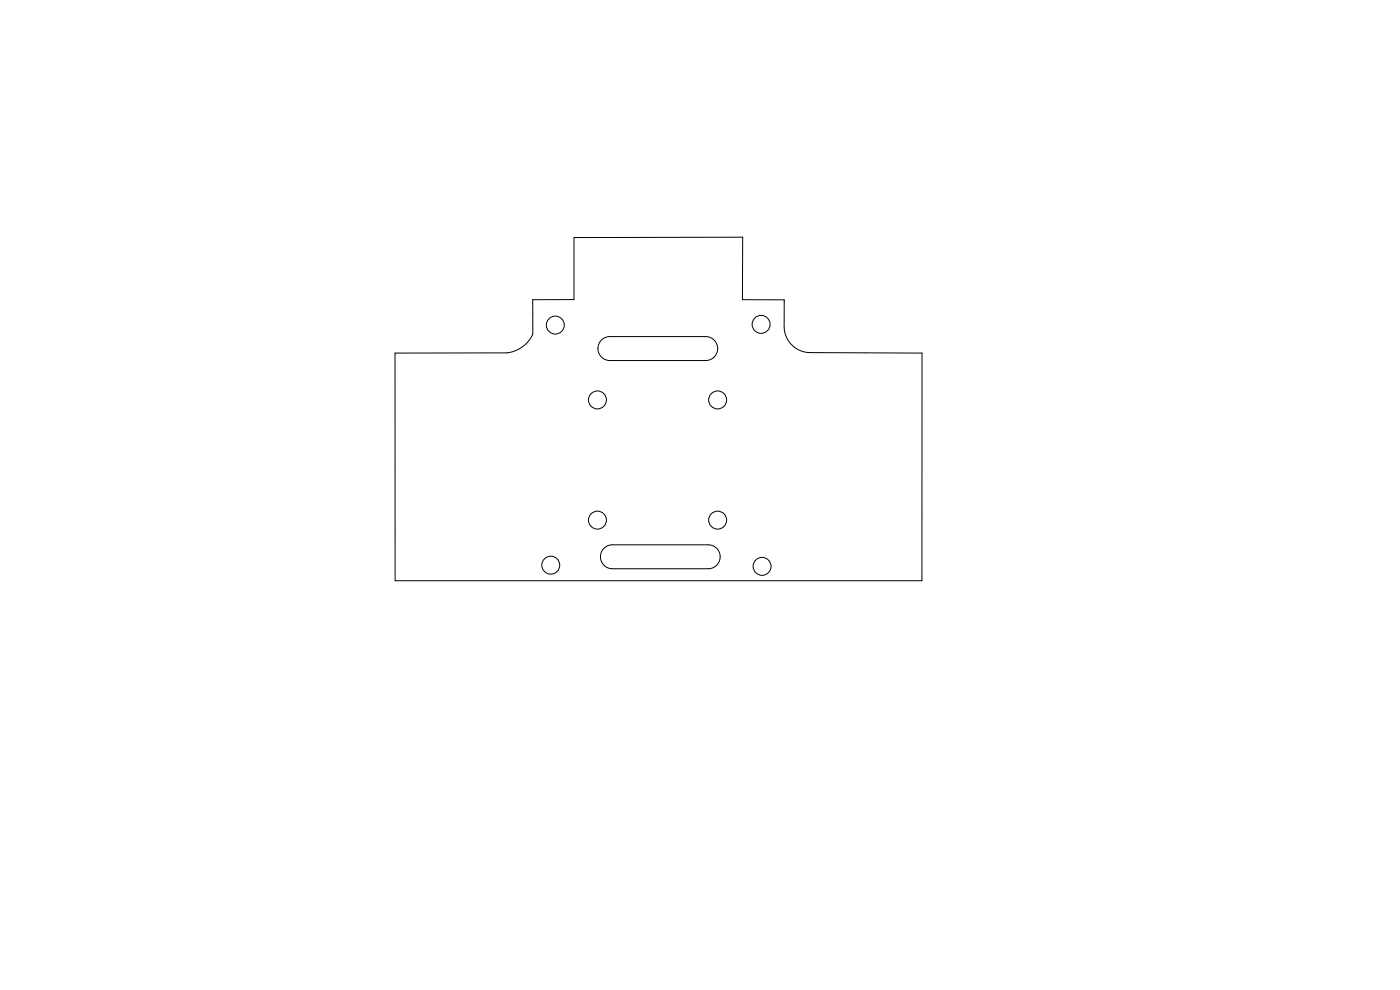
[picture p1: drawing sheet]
<svg xmlns="http://www.w3.org/2000/svg" width="297mm" height="210mm" viewBox="0 0 297 210" stroke-linecap="round" stroke-linejoin="round" font-family="sans-serif">
<g fill="none" stroke="#000" stroke-width=".21">
<path d="M83.8 74.9h23.8a6.9 6.9 0 0 0 5.4-4v-7.3h8.8v-13.2l35.8-.1-.1 13.3h8.9l-.1 5.6a5.6 5.6 0 0 0 5.6 5.6l23.7 .1v48.3h-111.8zM127.6 72.1l.9-.5 .9-.2h20.3a2.54 2.54 0 0 1 2.5 2.5 2.54 2.54 0 0 1-2.5 2.6h-20.3a2.54 2.54 0 0 1-2.4-1.6 2.54 2.54 0 0 1 .6-2.8zM128.1 116.3l1-.6 .8-.1h20.3a2.54 2.54 0 0 1 2.6 2.5 2.54 2.54 0 0 1-2.6 2.6h-20.3a2.54 2.54 0 0 1-2.3-1.6 2.54 2.54 0 0 1 .5-2.8z"/>
<circle cx="117.8" cy="69" r="1.9"/>
<circle cx="161.5" cy="68.8" r="1.9"/>
<circle cx="126.7" cy="84.8" r="1.9"/>
<circle cx="152.2" cy="84.8" r="1.9"/>
<circle cx="116.8" cy="119.9" r="1.9"/>
<circle cx="126.7" cy="110.3" r="1.9"/>
<circle cx="152.2" cy="110.3" r="1.9"/>
<circle cx="161.7" cy="120.1" r="1.9"/>
</g>
</svg>
